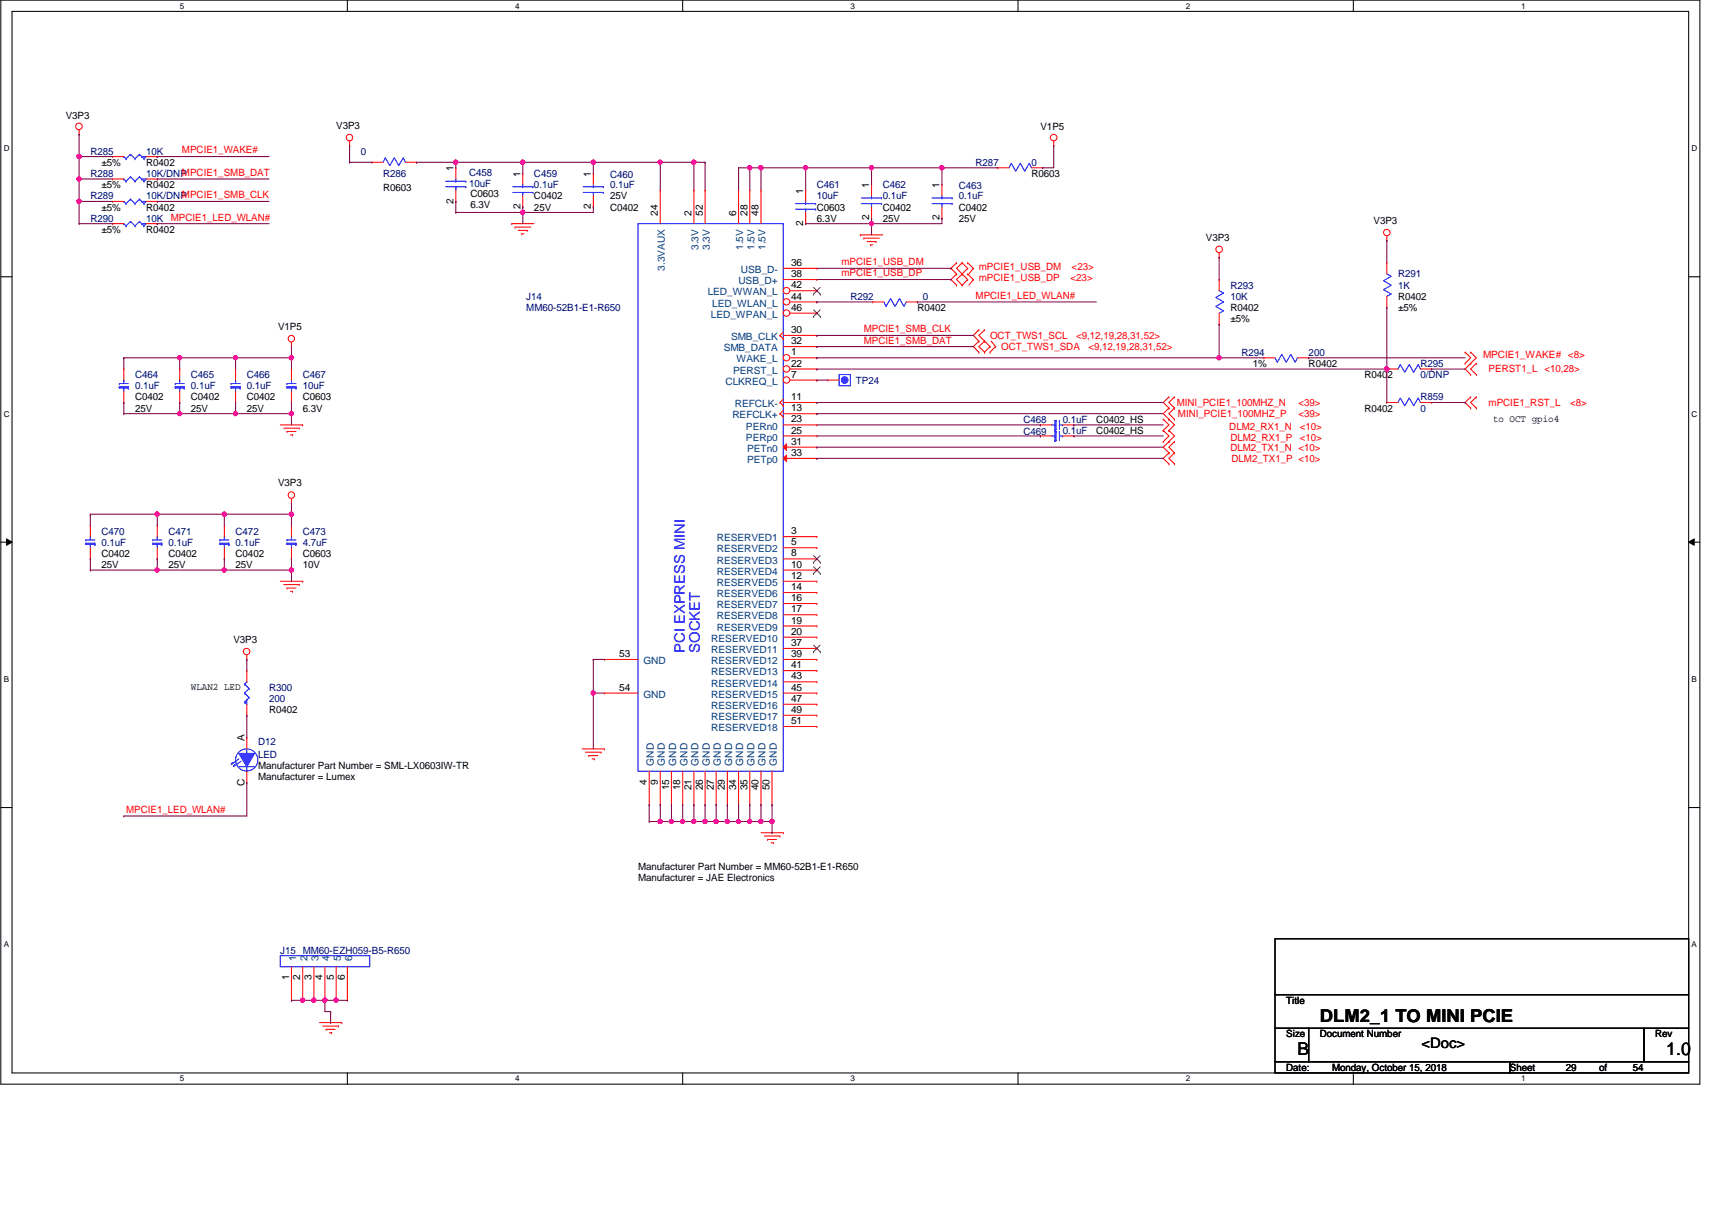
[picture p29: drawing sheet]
<svg xmlns="http://www.w3.org/2000/svg" width="420mm" height="297mm" viewBox="0 0 420 297" stroke-linecap="round" stroke-linejoin="round" font-family="sans-serif">
<defs><g id="words">
<g font-size="4.4">
<text x="323.9" y="251">DLM2_1 TO MINI PCIE</text>
<text x="318.4" y="259.1">B</text>
<text x="408.9" y="259.1">1.0</text>
</g>
<g font-size="3.6" fill="#00f">
<text x="168.1" y="160.3" transform="rotate(-90 168.1 160.3)">PCI EXPRESS MINI</text>
<text x="171.8" y="160.3" transform="rotate(-90 171.8 160.3)">SOCKET</text>
</g>
<text font-size="3.6" x="348.9" y="257.3">&lt;Doc&gt;</text>
<g font-size="2.5">
<text x="16.1" y="29.2">V3P3</text>
<text x="82.5" y="31.7">V3P3</text>
<text x="255.3" y="31.9">V1P5</text>
<text x="24.9" y="40.7">±5%</text>
<text x="35.9" y="40.7">R0402</text>
<text x="24.9" y="46.2">±5%</text>
<text x="35.9" y="46.2">R0402</text>
<text x="94" y="47">R0603</text>
<text x="111.3" y="42" transform="rotate(-90 111.3 42)">1</text>
<text x="127.7" y="43.4" transform="rotate(-90 127.7 43.4)">1</text>
<text x="145" y="43.4" transform="rotate(-90 145 43.4)">1</text>
<text x="197.1" y="47.5" transform="rotate(-90 197.1 47.5)">1</text>
<text x="213.3" y="46.1" transform="rotate(-90 213.3 46.1)">1</text>
<text x="230.6" y="46.1" transform="rotate(-90 230.6 46.1)">1</text>
<text x="253.1" y="43.4">R0603</text>
<text x="24.9" y="51.7">±5%</text>
<text x="35.9" y="51.7">R0402</text>
<text x="111.3" y="50" transform="rotate(-90 111.3 50)">2</text>
<text x="115.4" y="48.4">C0603</text>
<text x="115.4" y="51.1">6.3V</text>
<text x="127.7" y="51.4" transform="rotate(-90 127.7 51.4)">2</text>
<text x="131.1" y="48.9">C0402</text>
<text x="131.1" y="51.7">25V</text>
<text x="145" y="51.4" transform="rotate(-90 145 51.4)">2</text>
<text x="149.7" y="51.7">C0402</text>
<text x="149.7" y="48.9">25V</text>
<text x="161.4" y="53" transform="rotate(-90 161.4 53)">24</text>
<text x="169.7" y="53" transform="rotate(-90 169.7 53)">2</text>
<text x="172.5" y="53" transform="rotate(-90 172.5 53)">52</text>
<text x="180.7" y="53" transform="rotate(-90 180.7 53)">6</text>
<text x="183.4" y="53" transform="rotate(-90 183.4 53)">28</text>
<text x="186.2" y="53" transform="rotate(-90 186.2 53)">48</text>
<text x="200.5" y="51.7">C0603</text>
<text x="216.7" y="51.7">C0402</text>
<text x="235.3" y="51.7">C0402</text>
<text x="24.9" y="57.1">±5%</text>
<text x="35.9" y="57.1">R0402</text>
<text x="197.1" y="55.5" transform="rotate(-90 197.1 55.5)">2</text>
<text x="200.5" y="54.4">6.3V</text>
<text x="213.3" y="54.1" transform="rotate(-90 213.3 54.1)">2</text>
<text x="216.7" y="54.4">25V</text>
<text x="230.6" y="54.1" transform="rotate(-90 230.6 54.1)">2</text>
<text x="235.3" y="54.4">25V</text>
<text x="295.9" y="59.1">V3P3</text>
<text x="337.1" y="54.9">V3P3</text>
<text x="194.1" y="65.3">36</text>
<text x="194.1" y="68">38</text>
<text x="194.1" y="70.8">42</text>
<text x="194.1" y="73.5">44</text>
<text x="194.1" y="76.3">46</text>
<text x="225.2" y="76.4">R0402</text>
<text x="302" y="76.4">R0402</text>
<text x="343.1" y="73.6">R0402</text>
<text x="343.1" y="76.4">±5%</text>
<text x="68.2" y="81">V1P5</text>
<text x="194.1" y="81.7">30</text>
<text x="302" y="79.1">±5%</text>
<text x="194.1" y="84.5">32</text>
<text x="194.1" y="87.2">1</text>
<text x="194.1" y="90">22</text>
<text x="194.1" y="92.7">7</text>
<text x="307.5" y="90.1">1%</text>
<text x="321.2" y="90.1">R0402</text>
<text x="334.9" y="92.8">R0402</text>
<text x="33.1" y="98.3">C0402</text>
<text x="33.1" y="101">25V</text>
<text x="46.9" y="98.3">C0402</text>
<text x="46.9" y="101">25V</text>
<text x="60.6" y="98.3">C0402</text>
<text x="60.6" y="101">25V</text>
<text x="74.3" y="98.3">C0603</text>
<text x="74.3" y="101">6.3V</text>
<text x="194.1" y="98.2">11</text>
<text x="194.1" y="101">13</text>
<text x="334.9" y="101">R0402</text>
<text x="194.1" y="103.7">23</text>
<text x="194.1" y="106.4">25</text>
<text x="269.1" y="106.6">C0402_HS</text>
<text x="269.1" y="103.8">C0402_HS</text>
<text x="366.4" y="103.5">to OCT gpio4</text>
<text x="194.1" y="109.2">31</text>
<text x="194.1" y="111.9">33</text>
<text x="68.2" y="119.4">V3P3</text>
<text x="194.1" y="131.1">3</text>
<text x="24.9" y="136.7">C0402</text>
<text x="41.3" y="136.7">C0402</text>
<text x="57.8" y="136.7">C0402</text>
<text x="74.3" y="136.7">C0603</text>
<text x="194.1" y="133.9">5</text>
<text x="194.1" y="136.6">8</text>
<text x="24.9" y="139.4">25V</text>
<text x="41.3" y="139.4">25V</text>
<text x="57.8" y="139.4">25V</text>
<text x="74.3" y="139.4">10V</text>
<text x="194.1" y="139.4">10</text>
<text x="194.1" y="142.1">12</text>
<text x="194.1" y="147.6">16</text>
<text x="194.1" y="144.9">14</text>
<text x="194.1" y="155.8">20</text>
<text x="194.1" y="150.3">17</text>
<text x="194.1" y="153.1">19</text>
<text x="57.3" y="157.8">V3P3</text>
<text x="152" y="161.3">53</text>
<text x="194.1" y="158.6">37</text>
<text x="194.1" y="161.3">39</text>
<text x="194.1" y="166.8">43</text>
<text x="194.1" y="164">41</text>
<text x="46.9" y="169.3">WLAN2 LED</text>
<text x="152" y="169.5">54</text>
<text x="194.1" y="169.5">45</text>
<text x="194.1" y="172.3">47</text>
<text x="66" y="175.1">R0402</text>
<text x="194.1" y="175">49</text>
<text x="194.1" y="177.8">51</text>
<text x="60" y="181.9" transform="rotate(-90 60 181.9)">A</text>
<text x="63.3" y="191.6">Manufacturer = Lumex</text>
<text x="63.3" y="188.8">Manufacturer Part Number = SML-LX0603IW-TR</text>
<text x="60" y="193" transform="rotate(-90 60 193)">C</text>
<text x="158.7" y="192.6" transform="rotate(-90 158.7 192.6)">4</text>
<text x="161.4" y="192.6" transform="rotate(-90 161.4 192.6)">9</text>
<text x="164.2" y="194" transform="rotate(-90 164.2 194)">15</text>
<text x="167" y="194" transform="rotate(-90 167 194)">18</text>
<text x="169.7" y="194" transform="rotate(-90 169.7 194)">21</text>
<text x="172.5" y="194" transform="rotate(-90 172.5 194)">26</text>
<text x="175.2" y="194" transform="rotate(-90 175.2 194)">27</text>
<text x="177.9" y="194" transform="rotate(-90 177.9 194)">29</text>
<text x="180.7" y="194" transform="rotate(-90 180.7 194)">34</text>
<text x="183.4" y="194" transform="rotate(-90 183.4 194)">35</text>
<text x="186.2" y="194" transform="rotate(-90 186.2 194)">40</text>
<text x="188.9" y="194" transform="rotate(-90 188.9 194)">50</text>
<text x="156.6" y="213.5">Manufacturer Part Number = MM60-52B1-E1-R650</text>
<text x="156.6" y="216.3">Manufacturer = JAE Electronics</text>
<text x="70.9" y="240.6" transform="rotate(-90 70.9 240.6)">1</text>
<text x="73.7" y="240.6" transform="rotate(-90 73.7 240.6)">2</text>
<text x="76.4" y="240.6" transform="rotate(-90 76.4 240.6)">3</text>
<text x="79.2" y="240.6" transform="rotate(-90 79.2 240.6)">4</text>
<text x="81.9" y="240.6" transform="rotate(-90 81.9 240.6)">5</text>
<text x="84.7" y="240.6" transform="rotate(-90 84.7 240.6)">6</text>
<text x="315.7" y="246.4">Title</text>
<text x="315.7" y="254.7">Size</text>
<text x="323.9" y="254.7">Document Number</text>
<text x="406.2" y="254.7">Rev</text>
<text x="315.7" y="262.9">Date:</text>
<text x="326.9" y="262.9">Monday, October 15, 2018</text>
<text x="370.5" y="262.9">Sheet</text>
<text x="384.2" y="262.9">29</text>
<text x="392.5" y="262.9">of</text>
<text x="400.7" y="262.9">54</text>
</g>
<g font-size="2.5" fill="#000080">
<text x="22.2" y="38">R285</text>
<text x="35.9" y="38">10K</text>
<text x="88.6" y="38">0</text>
<text x="239.4" y="40.7">R287</text>
<text x="253.1" y="40.7">0</text>
<text x="22.2" y="43.4">R288</text>
<text x="35.9" y="43.4">10K/DNP</text>
<text x="94" y="43.4">R286</text>
<text x="115.1" y="43.2">C458</text>
<text x="115.1" y="45.9">10uF</text>
<text x="131.1" y="43.4">C459</text>
<text x="131.1" y="46.2">0.1uF</text>
<text x="149.7" y="43.7">C460</text>
<text x="149.7" y="46.2">0.1uF</text>
<text x="200.5" y="46.2">C461</text>
<text x="216.7" y="46.2">C462</text>
<text x="235.3" y="46.4">C463</text>
<text x="22.2" y="48.9">R289</text>
<text x="35.9" y="48.9">10K/DNP</text>
<text x="200.5" y="48.9">10uF</text>
<text x="216.7" y="48.9">0.1uF</text>
<text x="235.3" y="48.9">0.1uF</text>
<text x="22.2" y="54.4">R290</text>
<text x="35.9" y="54.4">10K</text>
<text x="302" y="70.9">R293</text>
<text x="343.1" y="68.1">R291</text>
<text x="343.1" y="70.9">1K</text>
<text x="129.1" y="73.6">J14</text>
<text x="129.1" y="76.4">MM60-52B1-E1-R650</text>
<text x="208.7" y="73.6">R292</text>
<text x="226.5" y="73.6">0</text>
<text x="302" y="73.6">10K</text>
<text x="304.7" y="87.3">R294</text>
<text x="321.2" y="87.3">200</text>
<text x="33.1" y="92.8">C464</text>
<text x="33.1" y="95.5">0.1uF</text>
<text x="46.9" y="92.8">C465</text>
<text x="46.9" y="95.5">0.1uF</text>
<text x="60.6" y="92.8">C466</text>
<text x="60.6" y="95.5">0.1uF</text>
<text x="74.3" y="92.8">C467</text>
<text x="74.3" y="95.5">10uF</text>
<text x="210" y="94.2">TP24</text>
<text x="348.6" y="90.1">R295</text>
<text x="348.6" y="92.8">0/DNP</text>
<text x="348.6" y="98.3">R859</text>
<text x="348.6" y="101">0</text>
<text x="251.2" y="106.8">C469</text>
<text x="251.2" y="103.8">C468</text>
<text x="260.8" y="106.6">0.1uF</text>
<text x="260.8" y="103.8">0.1uF</text>
<text x="24.9" y="131.2">C470</text>
<text x="41.3" y="131.2">C471</text>
<text x="57.8" y="131.2">C472</text>
<text x="74.3" y="131.2">C473</text>
<text x="24.9" y="134">0.1uF</text>
<text x="41.3" y="134">0.1uF</text>
<text x="57.8" y="134">0.1uF</text>
<text x="74.3" y="134">4.7uF</text>
<text x="66" y="169.6">R300</text>
<text x="66" y="172.4">200</text>
<text x="63.3" y="182.8">D12</text>
<text x="63.3" y="186.1">LED</text>
<text x="68.8" y="234.1">J15 MM60-EZH059-B5-R650</text>
</g>
<g font-size="2.5" fill="#f00">
<text x="44.7" y="37.7">MPCIE1_WAKE#</text>
<text x="44.7" y="43.2">MPCIE1_SMB_DAT</text>
<text x="44.7" y="48.7">MPCIE1_SMB_CLK</text>
<text x="41.9" y="54.1">MPCIE1_LED_WLAN#</text>
<text x="206.5" y="65.1">mPCIE1_USB_DM</text>
<text x="206.5" y="67.9">mPCIE1_USB_DP</text>
<text x="240.2" y="69">mPCIE1_USB_DP</text>
<text x="240.2" y="66.2">mPCIE1_USB_DM</text>
<text x="262.8" y="69">&lt;23&gt;</text>
<text x="263" y="66.2">&lt;23&gt;</text>
<text x="239.4" y="73.4">MPCIE1_LED_WLAN#</text>
<text x="212" y="81.6">MPCIE1_SMB_CLK</text>
<text x="243" y="83.2">OCT_TWS1_SCL</text>
<text x="264.1" y="83.2">&lt;9,12,19,28,31,52&gt;</text>
<text x="212" y="84.3">MPCIE1_SMB_DAT</text>
<text x="245.7" y="86">OCT_TWS1_SDA</text>
<text x="267.1" y="86">&lt;9,12,19,28,31,52&gt;</text>
<text x="364" y="87.9">MPCIE1_WAKE# &lt;8&gt;</text>
<text x="365.3" y="91.4">PERST1_L &lt;10,28&gt;</text>
<text x="288.8" y="99.7">MINI_PCIE1_100MHZ_N</text>
<text x="318.7" y="99.7">&lt;39&gt;</text>
<text x="365.3" y="99.7">mPCIE1_RST_L</text>
<text x="385.3" y="99.7">&lt;8&gt;</text>
<text x="289.1" y="102.4">MINI_PCIE1_100MHZ_P</text>
<text x="301.7" y="105.5">DLM2_RX1_N</text>
<text x="318.7" y="102.4">&lt;39&gt;</text>
<text x="319" y="105.5">&lt;10&gt;</text>
<text x="302" y="110.7">DLM2_TX1_N &lt;10&gt;</text>
<text x="302" y="108.2">DLM2_RX1_P</text>
<text x="302.2" y="113.4">DLM2_TX1_P &lt;10&gt;</text>
<text x="319" y="108.2">&lt;10&gt;</text>
<text x="30.9" y="199.6">MPCIE1_LED_WLAN#</text>
</g>
<g font-size="2.5" fill="#004080">
<text x="171.4" y="61.4" transform="rotate(-90 171.4 61.4)">3.3V</text>
<text x="174.2" y="61.4" transform="rotate(-90 174.2 61.4)">3.3V</text>
<text x="182.4" y="61.4" transform="rotate(-90 182.4 61.4)">1.5V</text>
<text x="185.2" y="61.4" transform="rotate(-90 185.2 61.4)">1.5V</text>
<text x="187.9" y="61.4" transform="rotate(-90 187.9 61.4)">1.5V</text>
<text x="163.2" y="66.5" transform="rotate(-90 163.2 66.5)">3.3VAUX</text>
<text x="181.2" y="69.8">USB_D+</text>
<text x="181.9" y="67">USB_D-</text>
<text x="173.7" y="72.5">LED_WWAN_L</text>
<text x="174.8" y="75.3">LED_WLAN_L</text>
<text x="174.5" y="78">LED_WPAN_L</text>
<text x="179.4" y="83.5">SMB_CLK</text>
<text x="177.6" y="86.2">SMB_DATA</text>
<text x="180.8" y="89">WAKE_L</text>
<text x="178" y="94.4">CLKREQ_L</text>
<text x="179.9" y="91.7">PERST_L</text>
<text x="180.4" y="99.9">REFCLK-</text>
<text x="179.7" y="102.7">REFCLK+</text>
<text x="183.1" y="105.5">PERn0</text>
<text x="183.1" y="108.2">PERp0</text>
<text x="183.3" y="110.9">PETn0</text>
<text x="183.3" y="113.7">PETp0</text>
<text x="175.9" y="132.9">RESERVED1</text>
<text x="175.9" y="135.6">RESERVED2</text>
<text x="175.9" y="141.1">RESERVED4</text>
<text x="175.9" y="143.8">RESERVED5</text>
<text x="175.9" y="138.3">RESERVED3</text>
<text x="175.9" y="149.3">RESERVED7</text>
<text x="175.9" y="146.6">RESERVED6</text>
<text x="175.9" y="152.1">RESERVED8</text>
<text x="175.9" y="154.8">RESERVED9</text>
<text x="174.6" y="157.6">RESERVED10</text>
<text x="174.6" y="160.3">RESERVED11</text>
<text x="157.9" y="163">GND</text>
<text x="174.6" y="163">RESERVED12</text>
<text x="174.6" y="165.8">RESERVED13</text>
<text x="157.9" y="171.3">GND</text>
<text x="174.6" y="168.5">RESERVED14</text>
<text x="174.6" y="171.3">RESERVED15</text>
<text x="174.6" y="174">RESERVED16</text>
<text x="174.6" y="176.7">RESERVED17</text>
<text x="174.6" y="179.5">RESERVED18</text>
<text x="160.5" y="188" transform="rotate(-90 160.5 188)">GND</text>
<text x="163.2" y="188" transform="rotate(-90 163.2 188)">GND</text>
<text x="165.9" y="188" transform="rotate(-90 165.9 188)">GND</text>
<text x="168.7" y="188" transform="rotate(-90 168.7 188)">GND</text>
<text x="171.4" y="188" transform="rotate(-90 171.4 188)">GND</text>
<text x="174.2" y="188" transform="rotate(-90 174.2 188)">GND</text>
<text x="176.9" y="188" transform="rotate(-90 176.9 188)">GND</text>
<text x="179.7" y="188" transform="rotate(-90 179.7 188)">GND</text>
<text x="182.4" y="188" transform="rotate(-90 182.4 188)">GND</text>
<text x="185.2" y="188" transform="rotate(-90 185.2 188)">GND</text>
<text x="187.9" y="188" transform="rotate(-90 187.9 188)">GND</text>
<text x="190.6" y="188" transform="rotate(-90 190.6 188)">GND</text>
<text x="72.7" y="236" transform="rotate(-90 72.7 236)">1</text>
<text x="75.4" y="236" transform="rotate(-90 75.4 236)">2</text>
<text x="78.2" y="236" transform="rotate(-90 78.2 236)">3</text>
<text x="80.9" y="236" transform="rotate(-90 80.9 236)">4</text>
<text x="83.6" y="236" transform="rotate(-90 83.6 236)">5</text>
<text x="86.4" y="236" transform="rotate(-90 86.4 236)">6</text>
</g>
<g font-size="2">
<text x="44.1" y="2.1">5</text>
<text x="126.4" y="2.1">4</text>
<text x="208.7" y="2.1">3</text>
<text x="291" y="2.1">2</text>
<text x="373.3" y="2.1">1</text>
<text x=".9" y="37.1">D</text>
<text x="415.2" y="37.1">D</text>
<text x=".9" y="102.3">C</text>
<text x="415.2" y="102.3">C</text>
<text x=".9" y="167.4">B</text>
<text x="415.2" y="167.4">B</text>
<text x=".9" y="232.6">A</text>
<text x="415.2" y="232.6">A</text>
<text x="44.1" y="265.5">5</text>
<text x="126.4" y="265.5">4</text>
<text x="208.7" y="265.5">3</text>
<text x="291" y="265.5">2</text>
<text x="373.3" y="265.5">1</text>
</g>
</g></defs>
<path d="M.2 0h417v266.1h-417zM3 2.8h411.4v260.6h-411.4z" fill="none" stroke="#000" stroke-width=".25"/>
<g fill="#fff">
<path d="M44.1 .3h1.1v2.2h-1.1z"/>
<path d="M44.1 263.7h1.1v2.2h-1.1z"/>
</g>
<path d="M85.2 0v2.8M85.2 263.4v2.7" fill="none" stroke="#000" stroke-width=".25"/>
<g fill="#fff">
<path d="M126.4 .3h1.1v2.2h-1.1z"/>
<path d="M126.4 263.7h1.1v2.2h-1.1z"/>
</g>
<path d="M167.5 0v2.8M167.5 263.4v2.7" fill="none" stroke="#000" stroke-width=".25"/>
<g fill="#fff">
<path d="M208.7 .3h1.1v2.2h-1.1z"/>
<path d="M208.7 263.7h1.1v2.2h-1.1z"/>
</g>
<path d="M249.8 0v2.8M249.8 263.4v2.7" fill="none" stroke="#000" stroke-width=".25"/>
<g fill="#fff">
<path d="M291 .3h1.1v2.2h-1.1z"/>
<path d="M291 263.7h1.1v2.2h-1.1z"/>
</g>
<path d="M332.1 0v2.8M332.1 263.4v2.7" fill="none" stroke="#000" stroke-width=".25"/>
<g fill="#fff">
<path d="M373.3 .3h1.1v2.2h-1.1z"/>
<path d="M373.3 263.7h1.1v2.2h-1.1z"/>
<path d="M.9 35.3h1.4v2.2h-1.4z"/>
<path d="M415.2 35.3h1.3v2.2h-1.3z"/>
<path d="M.9 100.5h1.4v2.2h-1.4z"/>
<path d="M415.2 100.5h1.3v2.2h-1.3z"/>
</g>
<path d="M.2 67.9h2.8M414.4 67.9h2.8" fill="none" stroke="#000" stroke-width=".25"/>
<g fill="#fff">
<path d="M.9 165.7h1.3v2.2h-1.3z"/>
<path d="M415.2 165.7h1.3v2.2h-1.3z"/>
</g>
<path d="M.2 133.1h2.8M1.6 132.3l1.4 .8-1.4 .8zM414.4 133.1l1.4-.8v1.6zM414.4 133.1h2.8" fill="none" stroke="#000" stroke-width=".25"/>
<path d="M1.6 132.3l1.4 .8-1.4 .8zM414.4 133.1l1.4-.8v1.6z" fill="#000"/>
<g fill="#fff">
<path d="M.9 230.8h1.3v2.2h-1.3z"/>
<path d="M415.2 230.8h1.3v2.2h-1.3z"/>
</g>
<path d="M.2 198.2h2.8M414.4 198.2h2.8M312.9 230.5h101.5v13.7h-101.5zM312.9 244.2h101.5v8.2h-101.5zM312.9 252.4h8.3v8.2h-8.3zM321.2 252.4h82.3v8.2h-82.3zM403.5 252.4h10.9v8.2h-10.9zM312.9 260.6h57.6v2.8h-57.6zM370.5 260.6h43.9v2.8h-43.9z" fill="none" stroke="#000" stroke-width=".25"/>
<g fill="none" stroke="#f00" stroke-width=".25">
<path d="M19.4 33h.1M19.4 31.9v1.1M27.6 38.4h.1M27.6 38.4h2.8M35.9 38.4h2.7M38.6 38.4h.1M85.8 35.7h.1M85.8 34.6v1.1M258.6 35.7h.1M258.6 34.6v1.1M27.6 43.9h.1M27.6 49.4h.1"/>
<path d="M27.6 54.9h.1M27.6 54.9h2.8M27.6 43.9h2.8M27.6 49.4h2.8M35.9 54.9h2.7M35.9 43.9h2.7M35.9 49.4h2.7M38.6 43.9h.1M38.6 49.4h.1M38.6 54.9h.1M111.9 41.2h.1M111.9 49.4h.1"/>
<path d="M111.9 41.2v2.7M111.9 46.7v2.7M125.6 54.9h.1M125.6 54.9h5.5M126.4 55.8h.1M126.4 55.8h3.8M127.2 56.6h2.2M128 57.4h.1M128 57.4h.6M128.3 42.6h.1M128.3 50.8h.1M128.3 42.6v2.7"/>
<path d="M128.3 48v2.8M129.4 56.6h.1M211.1 57.7h.1M211.1 57.7h5.6M212 58.5h.1M212 58.5h3.8M212.8 59.3h2.2M215 59.3h.1M244.9 41.2h.1M244.9 41.2h2.7M253.1 41.2h2.8M255.9 41.2h.1"/>
<path d="M340.3 59h.1M340.3 57.9v1.1M213.6 60.1h.1M213.6 60.1h.6M214.2 74.1h.1M214.2 74.1h2.7M222.4 74.1h2.8M225.2 74.1h.1M234.8 70h.1M234.8 67.3h.1M234.8 64.5h.1M234.8 67.3l-1.4 1.3 1.4 1.4"/>
<path d="M234.8 64.5l-1.4 1.4 1.4 1.4M236.1 67.3h.1M236.1 70h.1M236.1 64.5h.1M236.1 67.3l-1.3 1.3 1.3 1.4M236.1 67.3l1.4 1.3M236.1 64.5l-1.3 1.4 1.3 1.4M236.1 64.5l1.4 1.4M237.5 68.6h.1M237.5 67.3h.1M237.5 65.9h.1M237.5 64.5h.1"/>
<path d="M237.5 68.6l-1.4 1.4M237.5 67.3l1.4 1.3M237.5 65.9l-1.4 1.4M237.5 64.5l1.4 1.4M238.9 68.6h.1M238.9 65.9h.1M238.9 68.6l-1.1 1.4M238.9 65.9l-1.1 1.4M299.2 63.2h.1M299.2 79.6h.1M299.2 68.6h.1M299.2 62.1v1.1"/>
<path d="M299.2 68.6v2.8M299.2 76.9v2.7M340.3 75.5h.1M340.3 64.5h.1M340.3 64.5v2.8M340.3 72.7v2.8M30.4 98.8h.1M30.4 90.6h.1M30.4 90.6v2.7M30.4 96.1v2.7M57.8 98.8h.1M57.8 90.6h.1"/>
<path d="M57.8 90.6v2.7M57.8 96.1v2.7M71.5 85.1h.1M71.5 98.8h.1M71.5 90.6h.1M71.5 84v1.1M71.5 90.6v2.7M71.5 96.1v2.7M240.2 81h.1M240.2 83.7h.1M240.2 86.4h.1M240.2 81l-1.3 1.3 1.3 1.4"/>
<path d="M240.2 83.7l-1.3 1.4 1.3 1.3M241.6 83.7h.1M241.6 81h.1M241.6 86.4h.1M241.6 81l-1.4 1.3 2.8 2.8M241.6 83.7l-1.4 1.4 1.4 1.3M243 85.1h.1M243 86.4h.1M243 85.1l-1.4 1.3M243.2 83.7l1.1 1.4M244.3 85.1h.1M244.3 85.1l-1.3 1.3"/>
<path d="M286.9 97.5h.1M286.9 97.5l-1.4 1.3 1.4 1.4M288.2 97.5h.1M288.2 97.5l-1.3 1.3 1.3 1.4M310.2 87.8h.1M310.2 87.8h2.7M318.4 87.8h2.8M321.2 87.8h.1M340.3 90.6h.1M340.3 90.6h2.8M348.6 90.6h2.8M351.4 90.6h.1"/>
<path d="M359.6 89.2h.1M359.6 86.4h.1M359.6 86.4l1.3 1.4-1.3 1.4M360.9 89.2h.1M360.9 86.4h.1M360.9 91.9h.1M360.9 97.5h.1M360.9 86.4l1.4 1.4-1.4 1.4M360.9 89.2l-1.3 1.4 1.3 1.3M360.9 97.5l-1.3 1.3 1.3 1.4M362.3 89.2h.1M362.3 91.9h.1"/>
<path d="M362.3 97.5h.1M362.3 89.2l-1.4 1.4 1.4 1.3M362.3 97.5l-1.4 1.3 1.4 1.4M68.8 104.3h5.5M69.6 105.1h3.8M70.4 105.9h.1M70.4 105.9h2.2M71.3 106.8h.5M71.8 106.8h.1M73.4 105.1h.1M74.3 104.3h.1M255.3 107h.1"/>
<path d="M255.3 104.3h.1M255.3 104.3h2.8M255.3 107h2.8M260.8 104.3h2.8M260.8 107h2.8M263.6 107h.1M263.6 104.3h.1M285.5 105.7h.1M285.5 108.4h.1M285.5 102.9h.1M285.5 105.7l1.4 1.3-1.4 1.4M285.5 102.9l1.4 1.4-1.4 1.4"/>
<path d="M286.9 100.2h.1M286.9 102.9h.1M286.9 113.9h.1M286.9 111.2h.1M286.9 108.4h.1M286.9 105.7h.1M286.9 100.2l-1.4 1.4 1.4 1.3M286.9 111.2l-1.4 1.3 1.4 1.4M286.9 108.4l-1.4 1.4 1.4 1.4M286.9 105.7l1.3 1.3-1.3 1.4M286.9 102.9l1.3 1.4-1.3 1.4M288.2 100.2h.1"/>
<path d="M288.2 102.9h.1M288.2 111.2h.1M288.2 113.9h.1M288.2 108.4h.1M288.2 100.2l-1.3 1.4 1.3 1.3M288.2 111.2l-1.3 1.3 1.3 1.4M288.2 108.4l-1.3 1.4 1.3 1.4M360.9 100.2h.1M362.3 100.2h.1M38.6 137.2h.1M38.6 129h.1M38.6 129v2.7"/>
<path d="M38.6 134.5v2.7M55.1 137.2h.1M55.1 129h.1M55.1 129v2.7M55.1 134.5v2.7M71.5 123.5h.1M71.5 137.2h.1M71.5 129h.1M71.5 122.4v1.1M71.5 129v2.7M71.5 134.5v2.7M68.8 142.7h5.5"/>
<path d="M69.6 143.5h3.8M70.4 144.4h.1M70.4 144.4h2.2M71.3 145.2h.5M71.8 145.2h.1M73.4 143.5h.1M74.3 142.7h.1M60.6 161.9h.1M60.6 160.8v1.1M142.9 183.9h5.4M143.7 184.7h3.8M144.5 185.5h.1"/>
<path d="M144.5 185.5h2.2M145.3 186.3h.6M145.9 186.3h.1M147.5 184.7h.1M148.3 183.9h.1M186.8 204.4h5.4M187.6 205.2h3.8M188.4 206.1h.1M188.4 206.1h2.2M189.2 206.9h.6M189.8 206.9h.1M191.4 205.2h.1"/>
<path d="M192.2 204.4h.1M78.4 251h5.5M79.2 251.9h3.8M80 252.7h.1M80 252.7h2.2M80.8 253.5h.6M81.4 253.5h.1M83 251.9h.1M83.9 251h.1"/>
<circle cx="19.4" cy="31" r=".81"/>
<circle cx="85.8" cy="33.8" r=".79"/>
<circle cx="258.6" cy="33.8" r=".81"/>
<circle cx="340.4" cy="57.1" r=".8"/>
<circle cx="299.2" cy="61.2" r=".81"/>
<circle cx="71.5" cy="83.1" r=".79"/>
<circle cx="71.5" cy="121.5" r=".79"/>
<circle cx="60.5" cy="160" r=".8"/>
</g>
<g fill="none" stroke="#00f" stroke-width=".25">
<path d="M30.4 38.4h.1M30.4 38.4l.5 .6M30.9 39h.1M32 37.9h.1M32 37.9l1.1 1.1M32 37.9l-1.1 1.1M33.1 39h.1M34.2 37.9h.1M34.2 37.9l1.1 1.1M34.2 37.9l-1.1 1.1M34.8 38.4h.1M34.8 38.4h1.1l-.6 .6"/>
<path d="M35.3 39h.1M30.4 43.9h.1M30.4 49.4h.1M30.4 54.9h.1M30.4 43.9l.5 .6M30.4 49.4l.5 .6M30.4 54.9l.5 .6M30.9 44.5h.1M30.9 50h.1M30.9 55.5h.1M32 43.4h.1M32 48.9h.1"/>
<path d="M32 54.4h.1M32 43.4l1.1 1.1M32 43.4l-1.1 1.1M32 48.9l1.1 1.1M32 48.9l-1.1 1.1M32 54.4l1.1 1.1M32 54.4l-1.1 1.1M33.1 44.5h.1M33.1 50h.1M33.1 55.5h.1M34.2 43.4h.1M34.2 48.9h.1"/>
<path d="M34.2 54.4h.1M34.2 43.4l1.1 1.1M34.2 43.4l-1.1 1.1M34.2 48.9l1.1 1.1M34.2 48.9l-1.1 1.1M34.2 54.4l1.1 1.1M34.2 54.4l-1.1 1.1M34.8 43.9h.1M34.8 49.4h.1M34.8 54.9h.1M34.8 43.9h1.1l-.6 .6M34.8 49.4h1.1l-.6 .6"/>
<path d="M34.8 54.9h1.1l-.6 .6M35.3 44.5h.1M35.3 50h.1M35.3 55.5h.1M109.4 45.8h4.9M109.4 44.5h4.9M111.9 44.5h.1M111.9 45.8h.1M111.9 43.9v.6M111.9 45.8v.9M114.3 45.8h.1M114.3 44.5h.1"/>
<path d="M125.8 47.2h5M125.8 45.8h5M128.3 45.8h.1M128.3 47.2h.1M128.3 45.3v.5M128.3 47.2v.8M130.8 47.2h.1M130.8 45.8h.1M247.6 41.2l.6-1.1 1.1 1.9 1.1-1.9 1.1 1.9 1.1-1.9 .5 1.1M216.9 74.1l.6 1.1 1.1-1.9 1.1 1.9 1.1-1.9 1.1 1.9 .5-1.1M299.2 71.4l1.1 .5-1.9 1.1 1.9 1.1-1.9 1.1 1.9 1.1-1.1 .6M340.3 67.3l1.1 .5-1.9 1.1 1.9 1.1-1.9 1.1 1.9 1.1-1.1 .5"/>
<path d="M29.3 94.1h.1M29.3 95h.1M29.3 95v.2h2.2M29.3 94.1h2.2M29.3 95h2.2M30.4 95.2h.1M30.4 93.3h.1M30.4 93.3v.8M30.4 95.2v.9M31.5 95.2h.1M31.5 95h.1M31.5 95v.2"/>
<path d="M56.7 94.1h.1M56.7 95h.1M56.7 95v.2h2.2M56.7 94.1h2.2M56.7 95h2.2M57.8 95.2h.1M57.8 93.3h.1M57.8 93.3v.8M57.8 95.2v.9M58.9 95.2h.1M58.9 95h.1M58.9 95v.2"/>
<path d="M70.4 94.1h.1M70.4 95h.1M70.4 95v.2h2.2M70.4 94.1h2.2M70.4 95h2.2M71.5 95.2h.1M71.5 93.3h.1M71.5 93.3v.8M71.5 95.2v.9M72.6 95.2h.1M72.6 95h.1M72.6 95v.2"/>
<path d="M312.9 87.8l.6 1.1 1.1-1.9 1.1 1.9 1.1-1.9 1.1 1.9 .5-1.1M343.1 90.6l.6-1.1 1.1 1.9 1.1-1.9 1.1 1.9 1.1-1.9 .5 1.1M258.1 107h.8M258.1 104.3h.8M258.9 107h.1M258.9 108.1h.1M258.9 104.3h.1M258.9 105.4h.1M258.9 108.1h.3M258.9 105.4h.3M259.2 108.1h.1M259.2 105.9h.1"/>
<path d="M259.2 105.4h.1M259.2 103.2h.1M259.2 103.2h-.3v2.2M259.2 105.9h-.3v2.2M259.2 103.2v2.2M259.2 105.9v2.2M260 105.9h.1M260 103.2h.1M260 107h.8M260 103.2v2.2M260 105.9v2.2M260 104.3h.8"/>
<path d="M260.8 107h.1M260.8 104.3h.1M37.5 132.5h.1M37.5 133.3h.1M37.5 133.3v.3h2.2M37.5 132.5h2.2M37.5 133.3h2.2M38.6 133.6h.1M38.6 131.7h.1M38.6 131.7v.8M38.6 133.6v.9M39.7 133.6h.1"/>
<path d="M39.7 133.3h.1M39.7 133.3v.3M54 132.5h.1M54 133.3h.1M54 133.3v.3h2.2M54 132.5h2.2M54 133.3h2.2M55.1 133.6h.1M55.1 131.7h.1M55.1 131.7v.8M55.1 133.6v.9M56.2 133.6h.1"/>
<path d="M56.2 133.3h.1M56.2 133.3v.3M70.4 132.5h.1M70.4 133.3h.1M70.4 133.3v.3h2.2M70.4 132.5h2.2M70.4 133.3h2.2M71.5 133.6h.1M71.5 131.7h.1M71.5 131.7v.8M71.5 133.6v.9M72.6 133.6h.1"/>
<path d="M72.6 133.3h.1M72.6 133.3v.3M58.6 188.2h3.9M60.6 189.3h.1M60.6 183.9v5.4M62.5 188.2h.1"/>
<circle cx="60.5" cy="186.6" r="2.73"/>
</g>
<path d="M58.6 185h3.9l-1.9 3.2z" fill="#00f"/>
<g fill="none" stroke="#00f" stroke-width=".25">
<path d="M94 39.8l.6-1.1 1.1 1.9 1.1-1.9 1.1 1.9 1.1-1.9 .5 1.1M143.1 47.2h5M143.1 45.8h5M145.6 45.8h.1M145.6 47.2h.1M145.6 45.3v.5M145.6 47.2v.8M148.1 47.2h.1M148.1 45.8h.1M156.6 54.9h35.6v134.4h-35.6zM195.2 50h5M195.2 51.4h5"/>
<path d="M197.7 50h.1M197.7 51.4h.1M197.7 49.4v.6M197.7 51.4v.8M200.2 51.4h.1M200.2 50h.1M211.4 50h5M211.4 48.6h5M213.9 48.6h.1M213.9 50h.1M213.9 48v.6M213.9 50v.8"/>
<path d="M216.4 50h.1M216.4 48.6h.1M228.7 50h5M228.7 48.6h5M231.2 48.6h.1M231.2 50h.1M231.2 48v.6M231.2 50v.8M233.7 50h.1M233.7 48.6h.1M43 94.1h.1M43 95h.1"/>
<path d="M43 95v.2h2.2M43 94.1h2.2M43 95h2.2M44.1 95.2h.1M44.1 93.3h.1M44.1 93.3v.8M44.1 95.2v.9M45.2 95.2h.1M45.2 95h.1M45.2 95v.2M343.1 98.8l.6-1.1 1.1 1.9 1.1-1.9 1.1 1.9 1.1-1.9 .5 1.1M21.1 132.5h.1"/>
<path d="M21.1 133.3h.1M21.1 133.3v.3h2.2M21.1 132.5h2.2M21.1 133.3h2.2M22.2 133.6h.1M22.2 131.7h.1M22.2 131.7v.8M22.2 133.6v.9M23.3 133.6h.1M23.3 133.3h.1M23.3 133.3v.3M60 172.3h.1"/>
<path d="M60 170.1h.1M60 167.9h.1M60 170.1l1.1 1.1M60 167.9l1.1 1.1M60.6 167.4h.1M60.6 171.8h.1M60.6 171.8v1.1l-.6-.6M60.6 167.4l-.6 .5M61.1 171.2h.1M61.1 169h.1M61.1 171.2l-1.1 1.1M61.1 169l-1.1 1.1"/>
<path d="M58.6 185h3.9l-1.9 3.2zM58.6 186.3l-1.9 1.4 .3-.5M59.2 186.9l-1.9 1.3 .3-.5M68.8 234.6h22v2.7h-22z"/>
</g>
<g fill="none" stroke="#f00" stroke-width=".25">
<path d="M91.3 39.8h.1M91.3 39.8h2.7M99.5 39.8h2.8M102.3 39.8h.1M145.6 42.6h.1M145.6 50.8h.1M145.6 42.6v2.7M145.6 48v2.8M162 46.7h.1M162 46.7v8.2M170.3 46.7h.1M170.3 46.7v8.2"/>
<path d="M173 46.7h.1M173 46.7v8.2M186.8 46.7h.1M186.8 46.7v8.2M197.7 46.7h.1M197.7 54.9h.1M197.7 46.7v2.7M197.7 52.2v2.7M213.9 45.3h.1M213.9 53.6h.1M213.9 45.3v2.7M213.9 50.8v2.8"/>
<path d="M231.2 45.3h.1M231.2 53.6h.1M231.2 45.3v2.7M231.2 50.8v2.8M192.2 65.9h8.3M192.2 68.6h8.3M200.5 65.9h.1M200.5 68.6h.1M44.1 98.8h.1M44.1 90.6h.1M44.1 90.6v2.7M44.1 96.1v2.7"/>
<path d="M340.3 98.8h.1M340.3 98.8h2.8M348.6 98.8h2.8M351.4 98.8h.1M22.2 137.2h.1M22.2 129h.1M22.2 129v2.7M22.2 134.5v2.7M60.6 175.6h.1M60.6 164.6h.1M60.6 164.6v2.8M60.6 172.9v2.7"/>
<path d="M60.6 181.1h.1M60.6 192.1h.1M60.6 181.1v2.8M60.6 189.3v2.8M71.5 237.3v8.3M74.3 237.3v8.3M77 237.3v8.3M79.7 237.3v8.3M82.5 237.3v8.3M85.2 237.3v8.3M71.5 245.6h.1M74.3 245.6h.1"/>
<path d="M77 245.6h.1M79.7 245.6h.1M82.5 245.6h.1M85.2 245.6h.1"/>
</g>
<circle cx="193" cy="71.4" r=".8" fill="#fff"/>
<g fill="none" stroke="#f00" stroke-width=".25">
<path d="M193.9 71.4h6.6M200.5 71.4h.1M191.4 82.3h.1M191.4 82.3l.8 .8M192.2 83.1h.1M192.2 81.5l-.8 .8M192.2 82.3h8.3M192.2 85.1h8.3M200.5 82.3h.1M200.5 85.1h.1M192.2 156.4h8.3M192.2 159.2h8.3"/>
<path d="M200.5 156.4h.1M200.5 159.2h.1M192.2 161.9h8.3M200.5 161.9h.1"/>
<circle cx="193" cy="71.4" r=".8"/>
</g>
<path d="M199.6 72.2h.1M199.7 70.6l1.6 1.6M201.3 70.6l-1.7 1.6M201.3 72.2h.1M199.7 158.4l1.6 1.6M201.3 158.4l-1.7 1.6M199.6 160h.1M201.3 160h.1" fill="none" stroke="#804000" stroke-width=".25"/>
<circle cx="193" cy="87.8" r=".8" fill="#fff"/>
<g fill="none" stroke="#f00" stroke-width=".25">
<path d="M193.9 87.8h6.6M200.5 87.8h.1"/>
<circle cx="193" cy="87.8" r=".8"/>
</g>
<circle cx="193" cy="90.6" r=".8" fill="#fff"/>
<g fill="none" stroke="#f00" stroke-width=".25">
<path d="M193.9 90.6h6.6M200.5 90.6h.1"/>
<circle cx="193" cy="90.6" r=".8"/>
</g>
<circle cx="193" cy="93.3" r=".8" fill="#fff"/>
<g fill="none" stroke="#f00" stroke-width=".25">
<path d="M193.9 93.3h6.6M200.5 93.3h.1"/>
<circle cx="193" cy="93.3" r=".8"/>
</g>
<circle cx="193" cy="74.1" r=".8" fill="#fff"/>
<g fill="none" stroke="#f00" stroke-width=".25">
<path d="M193.9 74.1h6.6M200.5 74.1h.1M191.4 98.8h.1M191.4 98.8l.8 .8M192.2 99.6h.1M192.2 98l-.8 .8M192.2 98.8h8.3M200.5 98.8h.1M191.4 101.6h.1M191.4 101.6l.8 .8M192.2 102.4h.1M192.2 100.8l-.8 .8"/>
<path d="M192.2 101.6h8.3M192.2 104.3h8.3M192.2 107h8.3M200.5 101.6h.1M200.5 104.3h.1M200.5 107h.1"/>
<circle cx="193" cy="74.1" r=".8"/>
</g>
<path d="M192.2 109.8l.8-.8v1.6z" fill="#f00"/>
<path d="M192.2 109.8l.8-.8v1.6zM192.2 109.8h8.3M200.5 109.8h.1" fill="none" stroke="#f00" stroke-width=".25"/>
<path d="M192.2 112.5l.8-.8v1.6z" fill="#f00"/>
<g fill="none" stroke="#f00" stroke-width=".25">
<path d="M181.3 46.7h.1M181.3 46.7v8.2M184 46.7h.1M184 46.7v8.2M192.2 112.5l.8-.8v1.6zM192.2 112.5h8.3M200.5 112.5h.1M192.2 140h8.3M192.2 131.7h8.3M192.2 134.5h8.3M192.2 137.2h8.3M200.5 140h.1"/>
<path d="M200.5 131.7h.1M200.5 134.5h.1M200.5 137.2h.1M192.2 148.2h8.3M192.2 150.9h8.3M192.2 153.7h8.3M192.2 142.7h8.3M192.2 145.5h8.3M200.5 148.2h.1M200.5 150.9h.1M200.5 153.7h.1M200.5 142.7h.1"/>
<path d="M200.5 145.5h.1M192.2 167.4h8.3M192.2 170.1h8.3M192.2 172.9h8.3M192.2 175.6h8.3M192.2 178.4h8.3M192.2 164.6h8.3M200.5 167.4h.1M200.5 170.1h.1M200.5 172.9h.1M200.5 175.6h.1M200.5 178.4h.1"/>
<path d="M200.5 164.6h.1M159.3 197.6h.1M159.3 189.3v8.3M162 197.6h.1M162 189.3v8.3M164.8 197.6h.1M164.8 189.3v8.3M167.5 197.6h.1M167.5 189.3v8.3M170.3 197.6h.1M170.3 189.3v8.3M173 197.6h.1"/>
<path d="M173 189.3v8.3M175.8 197.6h.1M175.8 189.3v8.3M178.5 197.6h.1M178.5 189.3v8.3M181.3 197.6h.1M181.3 189.3v8.3M184 197.6h.1M184 189.3v8.3M186.8 197.6h.1M186.8 189.3v8.3M189.5 197.6h.1"/>
<path d="M189.5 189.3v8.3"/>
</g>
<path d="M199.6 138h.1M199.7 139.1l1.6 1.7M199.7 136.4l1.6 1.6M201.3 139.1l-1.7 1.7M201.3 136.4l-1.7 1.6M201.3 138h.1M199.6 140.8h.1M201.3 140.8h.1" fill="none" stroke="#804000" stroke-width=".25"/>
<circle cx="193" cy="76.9" r=".8" fill="#fff"/>
<g fill="none" stroke="#f00" stroke-width=".25">
<path d="M193.9 76.9h6.6M200.5 76.9h.1M148.3 170.1h.1M148.3 161.9h.1M148.3 170.1h8.3M148.3 161.9h8.3"/>
<circle cx="193" cy="76.9" r=".8"/>
</g>
<path d="M199.6 77.7h.1M199.7 76.1l1.6 1.6M201.3 76.1l-1.7 1.6M201.3 77.7h.1" fill="none" stroke="#804000" stroke-width=".25"/>
<path d="M205.9 91.9h2.8v2.8h-2.8z" fill="none" stroke="#00f" stroke-width=".25"/>
<circle cx="207.3" cy="93.3" r=".81" fill="#00f"/>
<circle cx="207.3" cy="93.3" r=".81" fill="none" stroke="#00f" stroke-width=".25"/>
<path d="M203.2 93.3h.1M203.2 93.3h2.7" fill="none" stroke="#f00" stroke-width=".25"/>
<path d="M19.4 38.4h.1M19.4 33h.1M19.4 38.4h8.2M19.4 33v5.4M38.6 38.4h.1M38.6 38.4h27.4M19.4 43.9h.1M19.4 43.9h8.2M38.6 43.9h.1M38.6 43.9h27.4" fill="none" stroke="#800040" stroke-width=".25"/>
<circle cx="19.4" cy="38.4" r=".54" fill="#f0f"/>
<circle cx="19.4" cy="38.4" r=".54" fill="none" stroke="#f0f" stroke-width=".25"/>
<path d="M19.4 49.4h.1M19.4 49.4v5.5" fill="none" stroke="#800040" stroke-width=".25"/>
<circle cx="19.4" cy="49.4" r=".54" fill="#f0f"/>
<circle cx="19.4" cy="49.4" r=".54" fill="none" stroke="#f0f" stroke-width=".25"/>
<path d="M19.4 38.4h.1M19.4 38.4v5.5M19.4 54.9h.1M19.4 54.9h8.2M38.6 54.9h.1M38.6 54.9h27.4" fill="none" stroke="#800040" stroke-width=".25"/>
<circle cx="19.4" cy="43.9" r=".54" fill="#f0f"/>
<circle cx="19.4" cy="43.9" r=".54" fill="none" stroke="#f0f" stroke-width=".25"/>
<g fill="none" stroke="#800040" stroke-width=".25">
<path d="M145.6 39.8h.1M145.6 39.8h16.4M19.4 43.9h.1M19.4 49.4h.1M19.4 43.9v5.5M19.4 49.4h8.2M38.6 49.4h.1M38.6 49.4h27.4M60.6 175.6h.1M60.6 161.9h.1M60.6 161.9v2.7M60.6 175.6v5.5"/>
<path d="M60.6 192.1h.1M60.6 192.1v8.2h-30.2M30.4 200.3h.1"/>
</g>
<circle cx="162" cy="39.8" r=".54" fill="#f0f"/>
<circle cx="162" cy="39.8" r=".54" fill="none" stroke="#f0f" stroke-width=".25"/>
<circle cx="145.6" cy="39.8" r=".54" fill="#f0f"/>
<circle cx="145.6" cy="39.8" r=".54" fill="none" stroke="#f0f" stroke-width=".25"/>
<path d="M111.9 39.8h.1M111.9 39.8h16.4M111.9 49.4h.1M111.9 49.4v2.8" fill="none" stroke="#800040" stroke-width=".25"/>
<circle cx="128.3" cy="39.8" r=".54" fill="#f0f"/>
<circle cx="128.3" cy="39.8" r=".54" fill="none" stroke="#f0f" stroke-width=".25"/>
<path d="M128.3 39.8h.1M128.3 39.8v2.8M111.9 52.2h.1M111.9 52.2h16.4M128.3 50.8h.1M128.3 52.2h.1M128.3 50.8v4.1" fill="none" stroke="#800040" stroke-width=".25"/>
<circle cx="128.3" cy="52.1" r=".54" fill="#f0f"/>
<circle cx="128.3" cy="52.1" r=".54" fill="none" stroke="#f0f" stroke-width=".25"/>
<path d="M128.3 39.8h.1M128.3 39.8h17.3M145.6 39.8h.1M145.6 39.8v2.8M128.3 52.2h.1M145.6 50.8h.1M145.6 50.8v1.4h-17.3M162 197.6h.1M162 197.6v4.1" fill="none" stroke="#800040" stroke-width=".25"/>
<circle cx="162" cy="201.6" r=".54" fill="#f0f"/>
<circle cx="162" cy="201.6" r=".54" fill="none" stroke="#f0f" stroke-width=".25"/>
<path d="M200.5 90.6h.1M200.5 90.6h139.8M351.4 90.6h.1M351.4 90.6h8.2M159.3 197.6h.1M159.3 197.6v4.1" fill="none" stroke="#800040" stroke-width=".25"/>
<circle cx="340.3" cy="90.6" r=".54" fill="#f0f"/>
<circle cx="340.3" cy="90.6" r=".54" fill="none" stroke="#f0f" stroke-width=".25"/>
<path d="M173 197.6h.1M173 197.6v4.1h-2.7M189.5 197.6h.1M189.5 197.6v4.1M170.3 201.7h.1" fill="none" stroke="#800040" stroke-width=".25"/>
<circle cx="173" cy="201.6" r=".54" fill="#f0f"/>
<circle cx="173" cy="201.6" r=".54" fill="none" stroke="#f0f" stroke-width=".25"/>
<path d="M170.3 197.6h.1M170.3 197.6v4.1h-2.8M167.5 201.7h.1" fill="none" stroke="#800040" stroke-width=".25"/>
<circle cx="170.3" cy="201.6" r=".54" fill="#f0f"/>
<circle cx="170.3" cy="201.6" r=".54" fill="none" stroke="#f0f" stroke-width=".25"/>
<path d="M167.5 197.6h.1M167.5 197.6v4.1h-2.7M164.8 201.7h.1" fill="none" stroke="#800040" stroke-width=".25"/>
<circle cx="167.5" cy="201.6" r=".54" fill="#f0f"/>
<circle cx="167.5" cy="201.6" r=".54" fill="none" stroke="#f0f" stroke-width=".25"/>
<path d="M164.8 197.6h.1M164.8 197.6v4.1" fill="none" stroke="#800040" stroke-width=".25"/>
<circle cx="164.8" cy="201.6" r=".54" fill="#f0f"/>
<circle cx="164.8" cy="201.6" r=".54" fill="none" stroke="#f0f" stroke-width=".25"/>
<path d="M178.5 197.6h.1M178.5 197.6v4.1h-2.7M175.8 201.7h.1" fill="none" stroke="#800040" stroke-width=".25"/>
<circle cx="178.5" cy="201.6" r=".54" fill="#f0f"/>
<circle cx="178.5" cy="201.6" r=".54" fill="none" stroke="#f0f" stroke-width=".25"/>
<path d="M178.5 201.7h.1M178.5 201.7h2.8" fill="none" stroke="#800040" stroke-width=".25"/>
<circle cx="181.2" cy="201.6" r=".54" fill="#f0f"/>
<circle cx="181.2" cy="201.6" r=".54" fill="none" stroke="#f0f" stroke-width=".25"/>
<path d="M181.3 197.6h.1M181.3 197.6v4.1M184 197.6h.1M184 197.6v4.1h-2.7M181.3 201.7h.1" fill="none" stroke="#800040" stroke-width=".25"/>
<circle cx="184" cy="201.6" r=".54" fill="#f0f"/>
<circle cx="184" cy="201.6" r=".54" fill="none" stroke="#f0f" stroke-width=".25"/>
<g fill="none" stroke="#800040" stroke-width=".25">
<path d="M162 39.8h.1M162 39.8v6.9M170.3 39.8h.1M170.3 39.8v6.9M173 39.8h.1M173 39.8v6.9M340.3 59h.1M340.3 59v5.5M175.8 197.6h.1M175.8 197.6v4.1h-2.8M186.8 197.6h.1M186.8 197.6v4.1h-2.8"/>
<path d="M173 201.7h.1M184 201.7h.1"/>
</g>
<circle cx="175.7" cy="201.6" r=".54" fill="#f0f"/>
<circle cx="175.7" cy="201.6" r=".54" fill="none" stroke="#f0f" stroke-width=".25"/>
<path d="M200.5 87.8h.1M200.5 87.8h98.7" fill="none" stroke="#800040" stroke-width=".25"/>
<circle cx="299.2" cy="87.8" r=".54" fill="#f0f"/>
<circle cx="299.2" cy="87.8" r=".54" fill="none" stroke="#f0f" stroke-width=".25"/>
<path d="M170.3 39.8h.1M170.3 39.8h2.7M299.2 79.6h.1M299.2 79.6v8.2" fill="none" stroke="#800040" stroke-width=".25"/>
<circle cx="170.3" cy="39.8" r=".54" fill="#f0f"/>
<circle cx="170.3" cy="39.8" r=".54" fill="none" stroke="#f0f" stroke-width=".25"/>
<g fill="none" stroke="#800040" stroke-width=".25">
<path d="M102.3 39.8h.1M102.3 39.8h9.6M162 39.8h.1M162 39.8h8.3M200.5 74.1h.1M200.5 74.1h13.7M225.2 74.1h.1M225.2 74.1h43.9M299.2 63.2h.1M299.2 63.2v5.4M340.3 75.5h.1M340.3 75.5v15.1"/>
<path d="M299.2 87.8h.1M299.2 87.8h11M321.2 87.8h.1M321.2 87.8h38.4"/>
</g>
<circle cx="111.8" cy="39.8" r=".54" fill="#f0f"/>
<circle cx="111.8" cy="39.8" r=".54" fill="none" stroke="#f0f" stroke-width=".25"/>
<path d="M111.9 39.8h.1M111.9 39.8v1.4M186.8 201.7h.1M186.8 201.7h2.7" fill="none" stroke="#800040" stroke-width=".25"/>
<circle cx="186.7" cy="201.6" r=".54" fill="#f0f"/>
<circle cx="186.7" cy="201.6" r=".54" fill="none" stroke="#f0f" stroke-width=".25"/>
<path d="M200.5 85.1h.1M200.5 82.3h.1M200.5 85.1h38.4M200.5 82.3h38.4M145.6 170.1h.1M145.6 161.9h.1M145.6 161.9v22M159.3 201.7h.1M159.3 201.7h5.5M162 201.7h.1" fill="none" stroke="#800040" stroke-width=".25"/>
<circle cx="145.6" cy="170.1" r=".54" fill="#f0f"/>
<circle cx="145.6" cy="170.1" r=".54" fill="none" stroke="#f0f" stroke-width=".25"/>
<path d="M200.5 68.6h32.9M200.5 65.9h32.9M233.4 68.6h.1M233.4 65.9h.1M200.5 93.3h.1M200.5 93.3h2.7M145.6 161.9h.1M145.6 170.1h.1M145.6 161.9h2.7M145.6 170.1h2.7M189.5 204.4h.1M189.5 201.7v2.7" fill="none" stroke="#800040" stroke-width=".25"/>
<circle cx="189.4" cy="201.6" r=".54" fill="#f0f"/>
<circle cx="189.4" cy="201.6" r=".54" fill="none" stroke="#f0f" stroke-width=".25"/>
<g fill="none" stroke="#800040" stroke-width=".25">
<path d="M258.6 35.7h.1M258.6 35.7v5.5h-2.7M181.3 41.2h.1M181.3 41.2h2.7M181.3 41.2v5.5M184 41.2h.1M184 41.2v5.5M255.9 41.2h.1M200.5 98.8h.1M200.5 98.8h85M200.5 101.6h.1M200.5 109.8h.1"/>
<path d="M200.5 112.5h.1M200.5 101.6h85M200.5 104.3h54.8M200.5 107h54.8M200.5 109.8h85M200.5 112.5h85M255.3 104.3h.1M255.3 107h.1"/>
</g>
<circle cx="184" cy="41.2" r=".54" fill="#f0f"/>
<circle cx="184" cy="41.2" r=".54" fill="none" stroke="#f0f" stroke-width=".25"/>
<path d="M184 41.2h.1M184 41.2h2.8" fill="none" stroke="#800040" stroke-width=".25"/>
<circle cx="186.7" cy="41.2" r=".54" fill="#f0f"/>
<circle cx="186.7" cy="41.2" r=".54" fill="none" stroke="#f0f" stroke-width=".25"/>
<path d="M186.8 41.2h.1M186.8 41.2v5.5M186.8 41.2h10.9M197.7 54.9h.1M197.7 54.9h16.2M213.9 41.2h.1M213.9 41.2v4.1" fill="none" stroke="#800040" stroke-width=".25"/>
<circle cx="213.9" cy="54.9" r=".54" fill="#f0f"/>
<circle cx="213.9" cy="54.9" r=".54" fill="none" stroke="#f0f" stroke-width=".25"/>
<path d="M197.7 41.2h.1M197.7 41.2v5.5M197.7 41.2h33.5M213.9 53.6h.1M213.9 54.9h.1M213.9 41.2h.1M213.9 53.6v4.1M231.2 41.2h.1M231.2 53.6h.1M231.2 53.6v1.3h-17.3M231.2 41.2v4.1" fill="none" stroke="#800040" stroke-width=".25"/>
<circle cx="213.9" cy="41.2" r=".54" fill="#f0f"/>
<circle cx="213.9" cy="41.2" r=".54" fill="none" stroke="#f0f" stroke-width=".25"/>
<circle cx="197.7" cy="41.2" r=".54" fill="#f0f"/>
<circle cx="197.7" cy="41.2" r=".54" fill="none" stroke="#f0f" stroke-width=".25"/>
<path d="M231.2 41.2h.1M231.2 41.2h13.7" fill="none" stroke="#800040" stroke-width=".25"/>
<circle cx="231.1" cy="41.2" r=".54" fill="#f0f"/>
<circle cx="231.1" cy="41.2" r=".54" fill="none" stroke="#f0f" stroke-width=".25"/>
<path d="M55.1 140h.1M55.1 140h16.4" fill="none" stroke="#800040" stroke-width=".25"/>
<circle cx="71.5" cy="139.9" r=".54" fill="#f0f"/>
<circle cx="71.5" cy="139.9" r=".54" fill="none" stroke="#f0f" stroke-width=".25"/>
<path d="M55.1 126.2h.1M71.5 140h.1M71.5 123.5h.1M71.5 123.5v2.7h-16.4M71.5 140v2.7" fill="none" stroke="#800040" stroke-width=".25"/>
<circle cx="71.5" cy="126.2" r=".54" fill="#f0f"/>
<circle cx="71.5" cy="126.2" r=".54" fill="none" stroke="#f0f" stroke-width=".25"/>
<path d="M22.2 126.2h.1M22.2 126.2h32.9M38.6 126.2h.1M71.5 137.2h.1M71.5 137.2v2.8" fill="none" stroke="#800040" stroke-width=".25"/>
<circle cx="55" cy="126.2" r=".54" fill="#f0f"/>
<circle cx="55" cy="126.2" r=".54" fill="none" stroke="#f0f" stroke-width=".25"/>
<circle cx="38.6" cy="126.2" r=".54" fill="#f0f"/>
<circle cx="38.6" cy="126.2" r=".54" fill="none" stroke="#f0f" stroke-width=".25"/>
<path d="M38.6 140h.1M38.6 140h16.5" fill="none" stroke="#800040" stroke-width=".25"/>
<circle cx="55" cy="139.9" r=".54" fill="#f0f"/>
<circle cx="55" cy="139.9" r=".54" fill="none" stroke="#f0f" stroke-width=".25"/>
<circle cx="38.6" cy="139.9" r=".54" fill="#f0f"/>
<circle cx="38.6" cy="139.9" r=".54" fill="none" stroke="#f0f" stroke-width=".25"/>
<g fill="none" stroke="#800040" stroke-width=".25">
<path d="M57.8 87.8h.1M57.8 87.8h13.7M71.5 87.8h.1M71.5 87.8v2.8M22.2 126.2h.1M22.2 137.2h.1M22.2 140h.1M22.2 126.2v2.8M22.2 137.2v2.8M38.6 126.2h.1M38.6 137.2h.1M38.6 126.2v2.8"/>
<path d="M38.6 137.2v2.8h-16.4M55.1 126.2h.1M55.1 137.2h.1M55.1 126.2v2.8M55.1 137.2v2.8M71.5 126.2h.1M71.5 126.2v2.8"/>
</g>
<circle cx="71.5" cy="87.8" r=".54" fill="#f0f"/>
<circle cx="71.5" cy="87.8" r=".54" fill="none" stroke="#f0f" stroke-width=".25"/>
<path d="M30.4 87.8h.1M30.4 98.8h.1M30.4 87.8h27.4M30.4 98.8v2.8M44.1 87.8h.1M71.5 98.8h.1M71.5 98.8v2.8h-13.7M57.8 101.6h.1" fill="none" stroke="#800040" stroke-width=".25"/>
<circle cx="57.8" cy="87.8" r=".54" fill="#f0f"/>
<circle cx="57.8" cy="87.8" r=".54" fill="none" stroke="#f0f" stroke-width=".25"/>
<circle cx="44.1" cy="87.8" r=".54" fill="#f0f"/>
<circle cx="44.1" cy="87.8" r=".54" fill="none" stroke="#f0f" stroke-width=".25"/>
<path d="M30.4 87.8h.1M30.4 87.8v2.8M44.1 87.8h.1M44.1 98.8h.1M44.1 87.8v2.8M44.1 98.8v2.8M57.8 98.8h.1M57.8 87.8h.1M57.8 87.8v2.8M57.8 98.8v2.8h-13.7M44.1 101.6h.1" fill="none" stroke="#800040" stroke-width=".25"/>
<circle cx="57.8" cy="101.5" r=".54" fill="#f0f"/>
<circle cx="57.8" cy="101.5" r=".54" fill="none" stroke="#f0f" stroke-width=".25"/>
<circle cx="44.1" cy="101.5" r=".54" fill="#f0f"/>
<circle cx="44.1" cy="101.5" r=".54" fill="none" stroke="#f0f" stroke-width=".25"/>
<path d="M30.4 101.6h.1M30.4 101.6h13.7M71.5 101.6h.1M71.5 101.6v2.7" fill="none" stroke="#800040" stroke-width=".25"/>
<circle cx="71.5" cy="101.5" r=".54" fill="#f0f"/>
<circle cx="71.5" cy="101.5" r=".54" fill="none" stroke="#f0f" stroke-width=".25"/>
<g fill="none" stroke="#800040" stroke-width=".25">
<path d="M85.8 35.7h.1M85.8 39.8h.1M85.8 35.7v4.1M85.8 39.8h5.5M71.5 85.1h.1M71.5 85.1v2.7M340.3 90.6h.1M340.3 90.6v8.2M351.4 98.8h8.2M359.6 98.8h.1M263.6 104.3h.1M263.6 107h.1"/>
<path d="M263.6 104.3h21.9M263.6 107h21.9M71.5 245.6h.1M71.5 245.6h5.5M74.3 245.6h.1"/>
</g>
<circle cx="77" cy="245.5" r=".54" fill="#f0f"/>
<circle cx="77" cy="245.5" r=".54" fill="none" stroke="#f0f" stroke-width=".25"/>
<circle cx="74.3" cy="245.5" r=".54" fill="#f0f"/>
<circle cx="74.3" cy="245.5" r=".54" fill="none" stroke="#f0f" stroke-width=".25"/>
<path d="M77 245.6h.1M77 245.6h5.5M79.7 245.6h.1" fill="none" stroke="#800040" stroke-width=".25"/>
<circle cx="82.5" cy="245.5" r=".54" fill="#f0f"/>
<circle cx="82.5" cy="245.5" r=".54" fill="none" stroke="#f0f" stroke-width=".25"/>
<path d="M79.7 245.6h.1M79.7 245.6v2.7M82.5 245.6h.1M82.5 245.6h2.7" fill="none" stroke="#800040" stroke-width=".25"/>
<circle cx="79.7" cy="245.5" r=".54" fill="#f0f"/>
<circle cx="79.7" cy="245.5" r=".54" fill="none" stroke="#f0f" stroke-width=".25"/>
<path d="M79.7 248.3h1.4M81.1 248.3h.1M81.1 251h.1M81.1 248.3v2.7" fill="none" stroke="#800040" stroke-width=".25"/>
<circle cx="19.4" cy="38.4" r=".54" fill="#f0f"/>
<circle cx="19.4" cy="38.4" r=".54" fill="none" stroke="#f0f" stroke-width=".25"/>
<circle cx="19.4" cy="49.4" r=".54" fill="#f0f"/>
<circle cx="19.4" cy="49.4" r=".54" fill="none" stroke="#f0f" stroke-width=".25"/>
<circle cx="19.4" cy="43.9" r=".54" fill="#f0f"/>
<circle cx="19.4" cy="43.9" r=".54" fill="none" stroke="#f0f" stroke-width=".25"/>
<circle cx="162" cy="39.8" r=".54" fill="#f0f"/>
<circle cx="162" cy="39.8" r=".54" fill="none" stroke="#f0f" stroke-width=".25"/>
<circle cx="145.6" cy="39.8" r=".54" fill="#f0f"/>
<circle cx="145.6" cy="39.8" r=".54" fill="none" stroke="#f0f" stroke-width=".25"/>
<circle cx="128.3" cy="39.8" r=".54" fill="#f0f"/>
<circle cx="128.3" cy="39.8" r=".54" fill="none" stroke="#f0f" stroke-width=".25"/>
<circle cx="128.3" cy="52.1" r=".54" fill="#f0f"/>
<circle cx="128.3" cy="52.1" r=".54" fill="none" stroke="#f0f" stroke-width=".25"/>
<circle cx="162" cy="201.6" r=".54" fill="#f0f"/>
<circle cx="162" cy="201.6" r=".54" fill="none" stroke="#f0f" stroke-width=".25"/>
<circle cx="340.3" cy="90.6" r=".54" fill="#f0f"/>
<circle cx="340.3" cy="90.6" r=".54" fill="none" stroke="#f0f" stroke-width=".25"/>
<circle cx="173" cy="201.6" r=".54" fill="#f0f"/>
<circle cx="173" cy="201.6" r=".54" fill="none" stroke="#f0f" stroke-width=".25"/>
<circle cx="170.3" cy="201.6" r=".54" fill="#f0f"/>
<circle cx="170.3" cy="201.6" r=".54" fill="none" stroke="#f0f" stroke-width=".25"/>
<circle cx="167.5" cy="201.6" r=".54" fill="#f0f"/>
<circle cx="167.5" cy="201.6" r=".54" fill="none" stroke="#f0f" stroke-width=".25"/>
<circle cx="164.8" cy="201.6" r=".54" fill="#f0f"/>
<circle cx="164.8" cy="201.6" r=".54" fill="none" stroke="#f0f" stroke-width=".25"/>
<circle cx="178.5" cy="201.6" r=".54" fill="#f0f"/>
<circle cx="178.5" cy="201.6" r=".54" fill="none" stroke="#f0f" stroke-width=".25"/>
<circle cx="181.2" cy="201.6" r=".54" fill="#f0f"/>
<circle cx="181.2" cy="201.6" r=".54" fill="none" stroke="#f0f" stroke-width=".25"/>
<circle cx="184" cy="201.6" r=".54" fill="#f0f"/>
<circle cx="184" cy="201.6" r=".54" fill="none" stroke="#f0f" stroke-width=".25"/>
<circle cx="175.7" cy="201.6" r=".54" fill="#f0f"/>
<circle cx="175.7" cy="201.6" r=".54" fill="none" stroke="#f0f" stroke-width=".25"/>
<circle cx="299.2" cy="87.8" r=".54" fill="#f0f"/>
<circle cx="299.2" cy="87.8" r=".54" fill="none" stroke="#f0f" stroke-width=".25"/>
<circle cx="170.3" cy="39.8" r=".54" fill="#f0f"/>
<circle cx="170.3" cy="39.8" r=".54" fill="none" stroke="#f0f" stroke-width=".25"/>
<circle cx="111.8" cy="39.8" r=".54" fill="#f0f"/>
<circle cx="111.8" cy="39.8" r=".54" fill="none" stroke="#f0f" stroke-width=".25"/>
<circle cx="186.7" cy="201.6" r=".54" fill="#f0f"/>
<circle cx="186.7" cy="201.6" r=".54" fill="none" stroke="#f0f" stroke-width=".25"/>
<circle cx="145.6" cy="170.1" r=".54" fill="#f0f"/>
<circle cx="145.6" cy="170.1" r=".54" fill="none" stroke="#f0f" stroke-width=".25"/>
<circle cx="189.4" cy="201.6" r=".54" fill="#f0f"/>
<circle cx="189.4" cy="201.6" r=".54" fill="none" stroke="#f0f" stroke-width=".25"/>
<circle cx="184" cy="41.2" r=".54" fill="#f0f"/>
<circle cx="184" cy="41.2" r=".54" fill="none" stroke="#f0f" stroke-width=".25"/>
<circle cx="186.7" cy="41.2" r=".54" fill="#f0f"/>
<circle cx="186.7" cy="41.2" r=".54" fill="none" stroke="#f0f" stroke-width=".25"/>
<circle cx="213.9" cy="54.9" r=".54" fill="#f0f"/>
<circle cx="213.9" cy="54.9" r=".54" fill="none" stroke="#f0f" stroke-width=".25"/>
<circle cx="213.9" cy="41.2" r=".54" fill="#f0f"/>
<circle cx="213.9" cy="41.2" r=".54" fill="none" stroke="#f0f" stroke-width=".25"/>
<circle cx="197.7" cy="41.2" r=".54" fill="#f0f"/>
<circle cx="197.7" cy="41.2" r=".54" fill="none" stroke="#f0f" stroke-width=".25"/>
<circle cx="231.1" cy="41.2" r=".54" fill="#f0f"/>
<circle cx="231.1" cy="41.2" r=".54" fill="none" stroke="#f0f" stroke-width=".25"/>
<circle cx="71.5" cy="139.9" r=".54" fill="#f0f"/>
<circle cx="71.5" cy="139.9" r=".54" fill="none" stroke="#f0f" stroke-width=".25"/>
<circle cx="71.5" cy="126.2" r=".54" fill="#f0f"/>
<circle cx="71.5" cy="126.2" r=".54" fill="none" stroke="#f0f" stroke-width=".25"/>
<circle cx="55" cy="126.2" r=".54" fill="#f0f"/>
<circle cx="55" cy="126.2" r=".54" fill="none" stroke="#f0f" stroke-width=".25"/>
<circle cx="38.6" cy="126.2" r=".54" fill="#f0f"/>
<circle cx="38.6" cy="126.2" r=".54" fill="none" stroke="#f0f" stroke-width=".25"/>
<circle cx="55" cy="139.9" r=".54" fill="#f0f"/>
<circle cx="55" cy="139.9" r=".54" fill="none" stroke="#f0f" stroke-width=".25"/>
<circle cx="38.6" cy="139.9" r=".54" fill="#f0f"/>
<circle cx="38.6" cy="139.9" r=".54" fill="none" stroke="#f0f" stroke-width=".25"/>
<circle cx="71.5" cy="87.8" r=".54" fill="#f0f"/>
<circle cx="71.5" cy="87.8" r=".54" fill="none" stroke="#f0f" stroke-width=".25"/>
<circle cx="57.8" cy="87.8" r=".54" fill="#f0f"/>
<circle cx="57.8" cy="87.8" r=".54" fill="none" stroke="#f0f" stroke-width=".25"/>
<circle cx="44.1" cy="87.8" r=".54" fill="#f0f"/>
<circle cx="44.1" cy="87.8" r=".54" fill="none" stroke="#f0f" stroke-width=".25"/>
<circle cx="57.8" cy="101.5" r=".54" fill="#f0f"/>
<circle cx="57.8" cy="101.5" r=".54" fill="none" stroke="#f0f" stroke-width=".25"/>
<circle cx="44.1" cy="101.5" r=".54" fill="#f0f"/>
<circle cx="44.1" cy="101.5" r=".54" fill="none" stroke="#f0f" stroke-width=".25"/>
<circle cx="71.5" cy="101.5" r=".54" fill="#f0f"/>
<circle cx="71.5" cy="101.5" r=".54" fill="none" stroke="#f0f" stroke-width=".25"/>
<circle cx="77" cy="245.5" r=".54" fill="#f0f"/>
<circle cx="77" cy="245.5" r=".54" fill="none" stroke="#f0f" stroke-width=".25"/>
<circle cx="74.3" cy="245.5" r=".54" fill="#f0f"/>
<circle cx="74.3" cy="245.5" r=".54" fill="none" stroke="#f0f" stroke-width=".25"/>
<circle cx="82.5" cy="245.5" r=".54" fill="#f0f"/>
<circle cx="82.5" cy="245.5" r=".54" fill="none" stroke="#f0f" stroke-width=".25"/>
<circle cx="79.7" cy="245.5" r=".54" fill="#f0f"/>
<circle cx="79.7" cy="245.5" r=".54" fill="none" stroke="#f0f" stroke-width=".25"/>
<use href="#words"/>
</svg>
